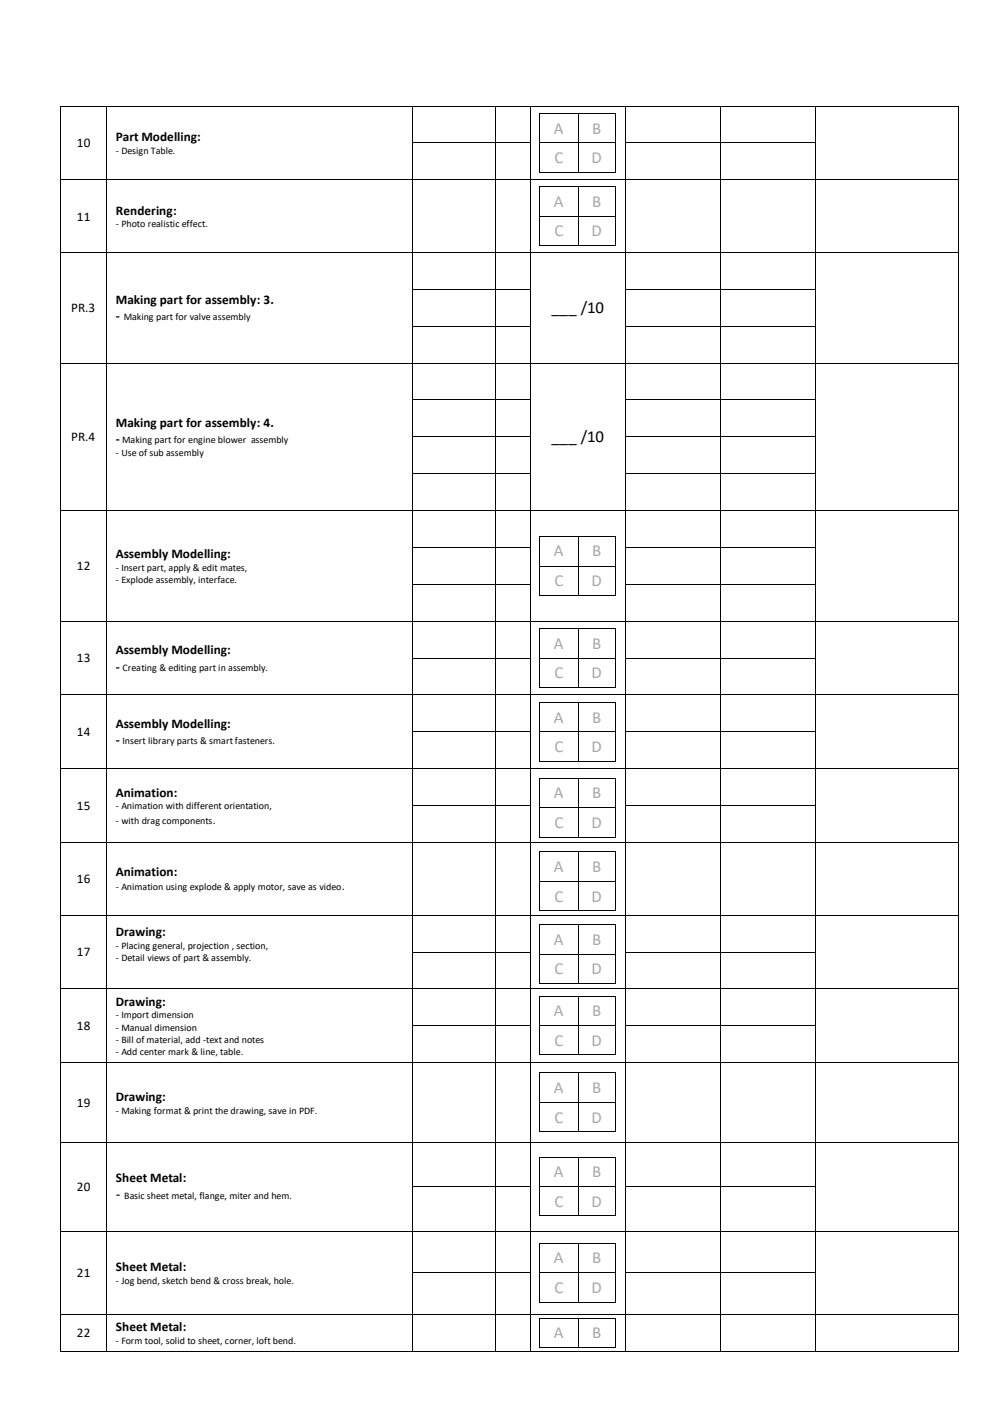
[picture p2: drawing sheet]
<svg xmlns="http://www.w3.org/2000/svg" width="210mm" height="297mm" viewBox="0 0 210 297" stroke-linecap="round" stroke-linejoin="round" font-family="sans-serif">
<defs><g id="words">
<g font-size="3.6" fill="#a6a6a6">
<text x="117.1" y="28.3">A</text>
<text x="125.2" y="28.3">B</text>
<text x="117.2" y="34.6">C</text>
<text x="125.1" y="34.6">D</text>
<text x="117.1" y="43.8">A</text>
<text x="125.2" y="43.8">B</text>
<text x="117.2" y="50">C</text>
<text x="125.1" y="50">D</text>
<text x="117.1" y="117.7">A</text>
<text x="125.2" y="117.7">B</text>
<text x="117.2" y="124">C</text>
<text x="125.1" y="124">D</text>
<text x="117.1" y="137.3">A</text>
<text x="125.2" y="137.3">B</text>
<text x="117.2" y="143.5">C</text>
<text x="125.1" y="143.5">D</text>
<text x="117.1" y="152.9">A</text>
<text x="125.2" y="152.9">B</text>
<text x="117.2" y="159">C</text>
<text x="125.1" y="159">D</text>
<text x="117.1" y="168.9">A</text>
<text x="125.2" y="168.9">B</text>
<text x="117.2" y="175.1">C</text>
<text x="125.1" y="175.1">D</text>
<text x="117.1" y="184.5">A</text>
<text x="125.2" y="184.5">B</text>
<text x="117.2" y="190.7">C</text>
<text x="125.1" y="190.7">D</text>
<text x="117.1" y="199.9">A</text>
<text x="125.2" y="199.9">B</text>
<text x="117.2" y="206.1">C</text>
<text x="125.1" y="206.1">D</text>
<text x="117.1" y="215">A</text>
<text x="125.2" y="215">B</text>
<text x="117.2" y="221.2">C</text>
<text x="125.1" y="221.2">D</text>
<text x="117.1" y="231.2">A</text>
<text x="125.2" y="231.2">B</text>
<text x="117.2" y="237.5">C</text>
<text x="125.1" y="237.5">D</text>
<text x="117.1" y="249.1">A</text>
<text x="125.2" y="249.1">B</text>
<text x="117.2" y="255.3">C</text>
<text x="125.1" y="255.3">D</text>
<text x="117.1" y="267.3">A</text>
<text x="125.2" y="267.3">B</text>
<text x="117.2" y="273.5">C</text>
<text x="125.1" y="273.5">D</text>
<text x="117.1" y="283.1">A</text>
<text x="125.2" y="283.1">B</text>
</g>
<g font-size="3.6">
<text x="116.6" y="66.3">___ /10</text>
<text x="116.6" y="93.6">___ /10</text>
</g>
<text font-size="3.2" x="24.5" y="253.7">-</text>
<g font-size="2.8">
<text x="24.5" y="29.9">Part Modelling:</text>
<text x="16.3" y="31.2">10</text>
<text x="16.3" y="46.7">11</text>
<text x="24.5" y="45.4">Rendering:</text>
<text x="24.5" y="64.3">Making part for assembly: 3.</text>
<text x="15.1" y="66.1">PR.3</text>
<text x="24.5" y="67.8">-</text>
<text x="15.1" y="93.3">PR.4</text>
<text x="24.5" y="90.3">Making part for assembly: 4.</text>
<text x="24.5" y="93.8">-</text>
<text x="24.5" y="118.1">Assembly Modelling:</text>
<text x="16.3" y="120.6">12</text>
<text x="16.3" y="140.1">13</text>
<text x="24.5" y="138.4">Assembly Modelling:</text>
<text x="24.5" y="141.9">-</text>
<text x="16.3" y="155.7">14</text>
<text x="24.5" y="154">Assembly Modelling:</text>
<text x="24.5" y="157.4">-</text>
<text x="16.3" y="171.3">15</text>
<text x="24.5" y="168.5">Animation:</text>
<text x="24.5" y="185.3">Animation:</text>
<text x="16.3" y="186.8">16</text>
<text x="16.3" y="202.2">17</text>
<text x="24.5" y="198">Drawing:</text>
<text x="24.5" y="212.7">Drawing:</text>
<text x="16.3" y="217.9">18</text>
<text x="24.5" y="232.8">Drawing:</text>
<text x="16.3" y="234.1">19</text>
<text x="16.3" y="252">20</text>
<text x="24.5" y="250">Sheet Metal:</text>
<text x="24.5" y="268.9">Sheet Metal:</text>
<text x="16.3" y="270.2">21</text>
<text x="24.5" y="281.6">Sheet Metal:</text>
<text x="16.3" y="282.9">22</text>
</g>
<g font-size="2.5">
<text x="45" y="174.2">.</text>
<text x="72.3" y="188.3">.</text>
</g>
<g font-size="2.1">
<text x="24.5" y="32.6">- Design Table.</text>
<text x="24.5" y="48.1">- Photo realistic effect.</text>
<text x="26.2" y="67.8">Making part for valve assembly</text>
<text x="25.8" y="93.8">Making part for engine blower assembly</text>
<text x="24.5" y="96.5">- Use of sub assembly</text>
<text x="24.5" y="120.8">- Insert part, apply &amp; edit mates,</text>
<text x="24.5" y="123.4">- Explode assembly, interface.</text>
<text x="25.9" y="141.9">Creating &amp; editing part in assembly.</text>
<text x="25.9" y="157.4">Insert library parts &amp; smart fasteners.</text>
<text x="24.5" y="171.2">- Animation with different orientation,</text>
<text x="24.5" y="174.2">- with drag components</text>
<text x="24.5" y="188.3">- Animation using explode &amp; apply motor, save as video</text>
<text x="24.5" y="200.7">- Placing general, projection , section,</text>
<text x="24.5" y="203.3">- Detail views of part &amp; assembly.</text>
<text x="24.5" y="215.5">- Import dimension</text>
<text x="24.5" y="218.1">- Manual dimension</text>
<text x="24.5" y="220.6">- Bill of material, add -text and notes</text>
<text x="24.5" y="223.2">- Add center mark &amp; line, table.</text>
<text x="24.5" y="235.6">- Making format &amp; print the drawing, save in PDF.</text>
<text x="26.3" y="253.7">Basic sheet metal, flange, miter and hem.</text>
<text x="24.5" y="271.6">- Jog bend, sketch bend &amp; cross break, hole.</text>
<text x="24.5" y="284.4">- Form tool, solid to sheet, corner, loft bend.</text>
</g>
</g></defs>
<g fill="#000">
<path d="M12.7 22.4h.2v.1h-.2z" fill-rule="evenodd"/>
<path d="M12.7 22.4h.2v.1h-.2z" fill-rule="evenodd"/>
<path d="M12.7 30.1h.2v.2h-.2z" fill-rule="evenodd"/>
<path d="M12.7 37.9h.2v.2h-.2z" fill-rule="evenodd"/>
<path d="M22.4 22.4h.2v.1h-.2z" fill-rule="evenodd"/>
<path d="M22.4 30.1h.2v.2h-.2z" fill-rule="evenodd"/>
<path d="M22.4 37.9h.2v.2h-.2z" fill-rule="evenodd"/>
<path d="M87.1 22.4h.1v.1h-.1z" fill-rule="evenodd"/>
<path d="M87.1 30.1h.1v.2h-.1z" fill-rule="evenodd"/>
<path d="M87.1 37.9h.1v.2h-.1z" fill-rule="evenodd"/>
<path d="M104.6 22.4h.2v.1h-.2z" fill-rule="evenodd"/>
<path d="M104.6 30.1h.2v.2h-.2z" fill-rule="evenodd"/>
<path d="M104.6 37.9h.2v.2h-.2z" fill-rule="evenodd"/>
<path d="M112.1 22.4h.1v.1h-.1z" fill-rule="evenodd"/>
<path d="M112.1 30.1h.1v.2h-.1z" fill-rule="evenodd"/>
<path d="M112.1 37.9h.1v.2h-.1z" fill-rule="evenodd"/>
<path d="M114.1 24h.2v.1h-.2z" fill-rule="evenodd"/>
<path d="M114.1 24h.2v.1h-.2z" fill-rule="evenodd"/>
<path d="M114.1 30.1h.2v.2h-.2z" fill-rule="evenodd"/>
<path d="M114.1 36.4h.2v.2h-.2z" fill-rule="evenodd"/>
<path d="M114.1 36.4h.2v.2h-.2z" fill-rule="evenodd"/>
<path d="M114.1 39.5h.2v.1h-.2z" fill-rule="evenodd"/>
<path d="M114.1 39.5h.2v.1h-.2z" fill-rule="evenodd"/>
<path d="M122.1 24h.2v.1h-.2z" fill-rule="evenodd"/>
<path d="M122.1 30.1h.2v.2h-.2z" fill-rule="evenodd"/>
<path d="M122.1 36.4h.2v.2h-.2z" fill-rule="evenodd"/>
<path d="M122.1 39.5h.2v.1h-.2z" fill-rule="evenodd"/>
<path d="M130.1 24h.2v.1h-.2z" fill-rule="evenodd"/>
<path d="M130.1 24h.2v.1h-.2z" fill-rule="evenodd"/>
<path d="M130.1 30.1h.2v.2h-.2z" fill-rule="evenodd"/>
<path d="M130.1 36.4h.2v.2h-.2z" fill-rule="evenodd"/>
<path d="M130.1 36.4h.2v.2h-.2z" fill-rule="evenodd"/>
<path d="M130.1 39.5h.2v.1h-.2z" fill-rule="evenodd"/>
<path d="M130.1 39.5h.2v.1h-.2z" fill-rule="evenodd"/>
<path d="M132.1 22.4h.2v.1h-.2z" fill-rule="evenodd"/>
<path d="M132.1 30.1h.2v.2h-.2z" fill-rule="evenodd"/>
<path d="M132.1 37.9h.2v.2h-.2z" fill-rule="evenodd"/>
<path d="M152.2 22.4h.2v.1h-.2z" fill-rule="evenodd"/>
<path d="M152.2 30.1h.2v.2h-.2z" fill-rule="evenodd"/>
<path d="M152.2 37.9h.2v.2h-.2z" fill-rule="evenodd"/>
<path d="M172.4 22.4h.1v.1h-.1z" fill-rule="evenodd"/>
<path d="M172.4 30.1h.1v.2h-.1z" fill-rule="evenodd"/>
<path d="M172.4 37.9h.1v.2h-.1z" fill-rule="evenodd"/>
<path d="M202.7 22.4h.2v.1h-.2z" fill-rule="evenodd"/>
<path d="M202.7 22.4h.2v.1h-.2z" fill-rule="evenodd"/>
<path d="M202.7 30.1h.2v.2h-.2z" fill-rule="evenodd"/>
<path d="M202.7 37.9h.2v.2h-.2z" fill-rule="evenodd"/>
<path d="M12.7 53.4h.2v.1h-.2z" fill-rule="evenodd"/>
<path d="M22.4 53.4h.2v.1h-.2z" fill-rule="evenodd"/>
<path d="M87.1 53.4h.1v.1h-.1z" fill-rule="evenodd"/>
<path d="M104.6 53.4h.2v.1h-.2z" fill-rule="evenodd"/>
<path d="M112.1 53.4h.1v.1h-.1z" fill-rule="evenodd"/>
<path d="M114.1 45.7h.2v.1h-.2z" fill-rule="evenodd"/>
<path d="M114.1 51.8h.2v.2h-.2z" fill-rule="evenodd"/>
<path d="M114.1 51.8h.2v.2h-.2z" fill-rule="evenodd"/>
<path d="M122.1 45.7h.2v.1h-.2z" fill-rule="evenodd"/>
<path d="M122.1 51.8h.2v.2h-.2z" fill-rule="evenodd"/>
<path d="M130.1 45.7h.2v.1h-.2z" fill-rule="evenodd"/>
<path d="M130.1 51.8h.2v.2h-.2z" fill-rule="evenodd"/>
<path d="M130.1 51.8h.2v.2h-.2z" fill-rule="evenodd"/>
<path d="M132.1 53.4h.2v.1h-.2z" fill-rule="evenodd"/>
<path d="M152.2 53.4h.2v.1h-.2z" fill-rule="evenodd"/>
<path d="M172.4 53.4h.1v.1h-.1z" fill-rule="evenodd"/>
<path d="M202.7 53.4h.2v.1h-.2z" fill-rule="evenodd"/>
<path d="M12.7 61.1h.2v.2h-.2z" fill-rule="evenodd"/>
<path d="M12.7 68.9h.2v.2h-.2z" fill-rule="evenodd"/>
<path d="M12.7 76.7h.2v.2h-.2z" fill-rule="evenodd"/>
<path d="M22.4 61.1h.2v.2h-.2z" fill-rule="evenodd"/>
<path d="M22.4 68.9h.2v.2h-.2z" fill-rule="evenodd"/>
<path d="M22.4 76.7h.2v.2h-.2z" fill-rule="evenodd"/>
<path d="M87.1 61.1h.1v.2h-.1z" fill-rule="evenodd"/>
<path d="M87.1 68.9h.1v.2h-.1z" fill-rule="evenodd"/>
<path d="M87.1 76.7h.1v.2h-.1z" fill-rule="evenodd"/>
<path d="M104.6 61.1h.2v.2h-.2z" fill-rule="evenodd"/>
<path d="M104.6 68.9h.2v.2h-.2z" fill-rule="evenodd"/>
<path d="M104.6 76.7h.2v.2h-.2z" fill-rule="evenodd"/>
<path d="M112.1 61.1h.1v.2h-.1z" fill-rule="evenodd"/>
<path d="M112.1 68.9h.1v.2h-.1z" fill-rule="evenodd"/>
<path d="M112.1 76.7h.1v.2h-.1z" fill-rule="evenodd"/>
<path d="M132.1 61.1h.2v.2h-.2z" fill-rule="evenodd"/>
<path d="M132.1 68.9h.2v.2h-.2z" fill-rule="evenodd"/>
<path d="M132.1 76.7h.2v.2h-.2z" fill-rule="evenodd"/>
<path d="M152.2 61.1h.2v.2h-.2z" fill-rule="evenodd"/>
<path d="M152.2 68.9h.2v.2h-.2z" fill-rule="evenodd"/>
<path d="M152.2 76.7h.2v.2h-.2z" fill-rule="evenodd"/>
<path d="M172.4 61.1h.1v.2h-.1z" fill-rule="evenodd"/>
<path d="M172.4 68.9h.1v.2h-.1z" fill-rule="evenodd"/>
<path d="M172.4 76.7h.1v.2h-.1z" fill-rule="evenodd"/>
<path d="M202.7 61.1h.2v.2h-.2z" fill-rule="evenodd"/>
<path d="M202.7 68.9h.2v.2h-.2z" fill-rule="evenodd"/>
<path d="M202.7 76.7h.2v.2h-.2z" fill-rule="evenodd"/>
<path d="M12.7 84.5h.2v.2h-.2z" fill-rule="evenodd"/>
<path d="M12.7 92.3h.2v.2h-.2z" fill-rule="evenodd"/>
<path d="M22.4 84.5h.2v.2h-.2z" fill-rule="evenodd"/>
<path d="M22.4 92.3h.2v.2h-.2z" fill-rule="evenodd"/>
<path d="M87.1 84.5h.1v.2h-.1z" fill-rule="evenodd"/>
<path d="M87.1 92.3h.1v.2h-.1z" fill-rule="evenodd"/>
<path d="M104.6 84.5h.2v.2h-.2z" fill-rule="evenodd"/>
<path d="M104.6 92.3h.2v.2h-.2z" fill-rule="evenodd"/>
<path d="M112.1 84.5h.1v.2h-.1z" fill-rule="evenodd"/>
<path d="M112.1 92.3h.1v.2h-.1z" fill-rule="evenodd"/>
<path d="M132.1 84.5h.2v.2h-.2z" fill-rule="evenodd"/>
<path d="M132.1 92.3h.2v.2h-.2z" fill-rule="evenodd"/>
<path d="M152.2 84.5h.2v.2h-.2z" fill-rule="evenodd"/>
<path d="M152.2 92.3h.2v.2h-.2z" fill-rule="evenodd"/>
<path d="M172.4 84.5h.1v.2h-.1z" fill-rule="evenodd"/>
<path d="M172.4 92.3h.1v.2h-.1z" fill-rule="evenodd"/>
<path d="M202.7 84.5h.2v.2h-.2z" fill-rule="evenodd"/>
<path d="M202.7 92.3h.2v.2h-.2z" fill-rule="evenodd"/>
<path d="M12.7 100.1h.2v.2h-.2z" fill-rule="evenodd"/>
<path d="M12.7 107.9h.2v.2h-.2z" fill-rule="evenodd"/>
<path d="M12.7 115.7h.2v.2h-.2z" fill-rule="evenodd"/>
<path d="M22.4 100.1h.2v.2h-.2z" fill-rule="evenodd"/>
<path d="M22.4 107.9h.2v.2h-.2z" fill-rule="evenodd"/>
<path d="M22.4 115.7h.2v.2h-.2z" fill-rule="evenodd"/>
<path d="M87.1 100.1h.1v.2h-.1z" fill-rule="evenodd"/>
<path d="M87.1 107.9h.1v.2h-.1z" fill-rule="evenodd"/>
<path d="M87.1 115.7h.1v.2h-.1z" fill-rule="evenodd"/>
<path d="M104.6 100.1h.2v.2h-.2z" fill-rule="evenodd"/>
<path d="M104.6 107.9h.2v.2h-.2z" fill-rule="evenodd"/>
<path d="M104.6 115.7h.2v.2h-.2z" fill-rule="evenodd"/>
<path d="M112.1 100.1h.1v.2h-.1z" fill-rule="evenodd"/>
<path d="M112.1 107.9h.1v.2h-.1z" fill-rule="evenodd"/>
<path d="M112.1 115.7h.1v.2h-.1z" fill-rule="evenodd"/>
<path d="M114.1 113.4h.2v.2h-.2z" fill-rule="evenodd"/>
<path d="M114.1 113.4h.2v.2h-.2z" fill-rule="evenodd"/>
<path d="M114.1 119.7h.2v.1h-.2z" fill-rule="evenodd"/>
<path d="M122.1 113.4h.2v.2h-.2z" fill-rule="evenodd"/>
<path d="M122.1 119.7h.2v.1h-.2z" fill-rule="evenodd"/>
<path d="M130.1 113.4h.2v.2h-.2z" fill-rule="evenodd"/>
<path d="M130.1 113.4h.2v.2h-.2z" fill-rule="evenodd"/>
<path d="M130.1 119.7h.2v.1h-.2z" fill-rule="evenodd"/>
<path d="M132.1 100.1h.2v.2h-.2z" fill-rule="evenodd"/>
<path d="M132.1 107.9h.2v.2h-.2z" fill-rule="evenodd"/>
<path d="M132.1 115.7h.2v.2h-.2z" fill-rule="evenodd"/>
<path d="M152.2 100.1h.2v.2h-.2z" fill-rule="evenodd"/>
<path d="M152.2 107.9h.2v.2h-.2z" fill-rule="evenodd"/>
<path d="M152.2 115.7h.2v.2h-.2z" fill-rule="evenodd"/>
<path d="M172.4 100.1h.1v.2h-.1z" fill-rule="evenodd"/>
<path d="M172.4 107.9h.1v.2h-.1z" fill-rule="evenodd"/>
<path d="M172.4 115.7h.1v.2h-.1z" fill-rule="evenodd"/>
<path d="M202.7 100.1h.2v.2h-.2z" fill-rule="evenodd"/>
<path d="M202.7 107.9h.2v.2h-.2z" fill-rule="evenodd"/>
<path d="M202.7 115.7h.2v.2h-.2z" fill-rule="evenodd"/>
<path d="M12.7 123.6h.2v.1h-.2z" fill-rule="evenodd"/>
<path d="M12.7 131.4h.2v.1h-.2z" fill-rule="evenodd"/>
<path d="M12.7 139.1h.2v.2h-.2z" fill-rule="evenodd"/>
<path d="M22.4 123.6h.2v.1h-.2z" fill-rule="evenodd"/>
<path d="M22.4 131.4h.2v.1h-.2z" fill-rule="evenodd"/>
<path d="M22.4 139.1h.2v.2h-.2z" fill-rule="evenodd"/>
<path d="M87.1 123.6h.1v.1h-.1z" fill-rule="evenodd"/>
<path d="M87.1 131.4h.1v.1h-.1z" fill-rule="evenodd"/>
<path d="M87.1 139.1h.1v.2h-.1z" fill-rule="evenodd"/>
<path d="M104.6 123.6h.2v.1h-.2z" fill-rule="evenodd"/>
<path d="M104.6 131.4h.2v.1h-.2z" fill-rule="evenodd"/>
<path d="M104.6 139.1h.2v.2h-.2z" fill-rule="evenodd"/>
<path d="M112.1 123.6h.1v.1h-.1z" fill-rule="evenodd"/>
<path d="M112.1 131.4h.1v.1h-.1z" fill-rule="evenodd"/>
<path d="M112.1 139.1h.1v.2h-.1z" fill-rule="evenodd"/>
<path d="M114.1 125.8h.2v.2h-.2z" fill-rule="evenodd"/>
<path d="M114.1 125.8h.2v.2h-.2z" fill-rule="evenodd"/>
<path d="M114.1 132.9h.2v.2h-.2z" fill-rule="evenodd"/>
<path d="M114.1 132.9h.2v.2h-.2z" fill-rule="evenodd"/>
<path d="M114.1 139.1h.2v.2h-.2z" fill-rule="evenodd"/>
<path d="M122.1 125.8h.2v.2h-.2z" fill-rule="evenodd"/>
<path d="M122.1 132.9h.2v.2h-.2z" fill-rule="evenodd"/>
<path d="M122.1 139.1h.2v.2h-.2z" fill-rule="evenodd"/>
<path d="M130.1 125.8h.2v.2h-.2z" fill-rule="evenodd"/>
<path d="M130.1 125.8h.2v.2h-.2z" fill-rule="evenodd"/>
<path d="M130.1 132.9h.2v.2h-.2z" fill-rule="evenodd"/>
<path d="M130.1 132.9h.2v.2h-.2z" fill-rule="evenodd"/>
<path d="M130.1 139.1h.2v.2h-.2z" fill-rule="evenodd"/>
<path d="M132.1 123.6h.2v.1h-.2z" fill-rule="evenodd"/>
<path d="M132.1 131.4h.2v.1h-.2z" fill-rule="evenodd"/>
<path d="M132.1 139.1h.2v.2h-.2z" fill-rule="evenodd"/>
<path d="M152.2 123.6h.2v.1h-.2z" fill-rule="evenodd"/>
<path d="M152.2 131.4h.2v.1h-.2z" fill-rule="evenodd"/>
<path d="M152.2 139.1h.2v.2h-.2z" fill-rule="evenodd"/>
<path d="M172.4 123.6h.1v.1h-.1z" fill-rule="evenodd"/>
<path d="M172.4 131.4h.1v.1h-.1z" fill-rule="evenodd"/>
<path d="M172.4 139.1h.1v.2h-.1z" fill-rule="evenodd"/>
<path d="M202.7 123.6h.2v.1h-.2z" fill-rule="evenodd"/>
<path d="M202.7 131.4h.2v.1h-.2z" fill-rule="evenodd"/>
<path d="M202.7 139.1h.2v.2h-.2z" fill-rule="evenodd"/>
<path d="M12.7 146.9h.2v.2h-.2z" fill-rule="evenodd"/>
<path d="M12.7 154.7h.2v.2h-.2z" fill-rule="evenodd"/>
<path d="M22.4 146.9h.2v.2h-.2z" fill-rule="evenodd"/>
<path d="M22.4 154.7h.2v.2h-.2z" fill-rule="evenodd"/>
<path d="M87.1 146.9h.1v.2h-.1z" fill-rule="evenodd"/>
<path d="M87.1 154.7h.1v.2h-.1z" fill-rule="evenodd"/>
<path d="M104.6 146.9h.2v.2h-.2z" fill-rule="evenodd"/>
<path d="M104.6 154.7h.2v.2h-.2z" fill-rule="evenodd"/>
<path d="M112.1 146.9h.1v.2h-.1z" fill-rule="evenodd"/>
<path d="M112.1 154.7h.1v.2h-.1z" fill-rule="evenodd"/>
<path d="M114.1 145.3h.2v.2h-.2z" fill-rule="evenodd"/>
<path d="M114.1 145.3h.2v.2h-.2z" fill-rule="evenodd"/>
<path d="M114.1 148.5h.2v.2h-.2z" fill-rule="evenodd"/>
<path d="M114.1 148.5h.2v.2h-.2z" fill-rule="evenodd"/>
<path d="M114.1 154.7h.2v.2h-.2z" fill-rule="evenodd"/>
<path d="M122.1 145.3h.2v.2h-.2z" fill-rule="evenodd"/>
<path d="M122.1 148.5h.2v.2h-.2z" fill-rule="evenodd"/>
<path d="M122.1 154.7h.2v.2h-.2z" fill-rule="evenodd"/>
<path d="M130.1 145.3h.2v.2h-.2z" fill-rule="evenodd"/>
<path d="M130.1 145.3h.2v.2h-.2z" fill-rule="evenodd"/>
<path d="M130.1 148.5h.2v.2h-.2z" fill-rule="evenodd"/>
<path d="M130.1 148.5h.2v.2h-.2z" fill-rule="evenodd"/>
<path d="M130.1 154.7h.2v.2h-.2z" fill-rule="evenodd"/>
<path d="M132.1 146.9h.2v.2h-.2z" fill-rule="evenodd"/>
<path d="M132.1 154.7h.2v.2h-.2z" fill-rule="evenodd"/>
<path d="M152.2 146.9h.2v.2h-.2z" fill-rule="evenodd"/>
<path d="M152.2 154.7h.2v.2h-.2z" fill-rule="evenodd"/>
<path d="M172.4 146.9h.1v.2h-.1z" fill-rule="evenodd"/>
<path d="M172.4 154.7h.1v.2h-.1z" fill-rule="evenodd"/>
<path d="M202.7 146.9h.2v.2h-.2z" fill-rule="evenodd"/>
<path d="M202.7 154.7h.2v.2h-.2z" fill-rule="evenodd"/>
<path d="M12.7 162.5h.2v.2h-.2z" fill-rule="evenodd"/>
<path d="M12.7 170.3h.2v.2h-.2z" fill-rule="evenodd"/>
<path d="M12.7 178.1h.2v.2h-.2z" fill-rule="evenodd"/>
<path d="M22.4 162.5h.2v.2h-.2z" fill-rule="evenodd"/>
<path d="M22.4 170.3h.2v.2h-.2z" fill-rule="evenodd"/>
<path d="M22.4 178.1h.2v.2h-.2z" fill-rule="evenodd"/>
<path d="M87.1 162.5h.1v.2h-.1z" fill-rule="evenodd"/>
<path d="M87.1 170.3h.1v.2h-.1z" fill-rule="evenodd"/>
<path d="M87.1 178.1h.1v.2h-.1z" fill-rule="evenodd"/>
<path d="M104.6 162.5h.2v.2h-.2z" fill-rule="evenodd"/>
<path d="M104.6 170.3h.2v.2h-.2z" fill-rule="evenodd"/>
<path d="M104.6 178.1h.2v.2h-.2z" fill-rule="evenodd"/>
<path d="M112.1 162.5h.1v.2h-.1z" fill-rule="evenodd"/>
<path d="M112.1 170.3h.1v.2h-.1z" fill-rule="evenodd"/>
<path d="M112.1 178.1h.1v.2h-.1z" fill-rule="evenodd"/>
<path d="M114.1 160.9h.2v.2h-.2z" fill-rule="evenodd"/>
<path d="M114.1 160.9h.2v.2h-.2z" fill-rule="evenodd"/>
<path d="M114.1 164.6h.2v.1h-.2z" fill-rule="evenodd"/>
<path d="M114.1 164.6h.2v.1h-.2z" fill-rule="evenodd"/>
<path d="M114.1 170.7h.2v.2h-.2z" fill-rule="evenodd"/>
<path d="M114.1 177h.2v.2h-.2z" fill-rule="evenodd"/>
<path d="M114.1 177h.2v.2h-.2z" fill-rule="evenodd"/>
<path d="M122.1 160.9h.2v.2h-.2z" fill-rule="evenodd"/>
<path d="M122.1 164.6h.2v.1h-.2z" fill-rule="evenodd"/>
<path d="M122.1 170.7h.2v.2h-.2z" fill-rule="evenodd"/>
<path d="M122.1 177h.2v.2h-.2z" fill-rule="evenodd"/>
<path d="M130.1 160.9h.2v.2h-.2z" fill-rule="evenodd"/>
<path d="M130.1 160.9h.2v.2h-.2z" fill-rule="evenodd"/>
<path d="M130.1 164.6h.2v.1h-.2z" fill-rule="evenodd"/>
<path d="M130.1 164.6h.2v.1h-.2z" fill-rule="evenodd"/>
<path d="M130.1 170.7h.2v.2h-.2z" fill-rule="evenodd"/>
<path d="M130.1 177h.2v.2h-.2z" fill-rule="evenodd"/>
<path d="M130.1 177h.2v.2h-.2z" fill-rule="evenodd"/>
<path d="M132.1 162.5h.2v.2h-.2z" fill-rule="evenodd"/>
<path d="M132.1 170.3h.2v.2h-.2z" fill-rule="evenodd"/>
<path d="M132.1 178.1h.2v.2h-.2z" fill-rule="evenodd"/>
<path d="M152.2 162.5h.2v.2h-.2z" fill-rule="evenodd"/>
<path d="M152.2 170.3h.2v.2h-.2z" fill-rule="evenodd"/>
<path d="M152.2 178.1h.2v.2h-.2z" fill-rule="evenodd"/>
<path d="M172.4 162.5h.1v.2h-.1z" fill-rule="evenodd"/>
<path d="M172.4 170.3h.1v.2h-.1z" fill-rule="evenodd"/>
<path d="M172.4 178.1h.1v.2h-.1z" fill-rule="evenodd"/>
<path d="M202.7 162.5h.2v.2h-.2z" fill-rule="evenodd"/>
<path d="M202.7 170.3h.2v.2h-.2z" fill-rule="evenodd"/>
<path d="M202.7 178.1h.2v.2h-.2z" fill-rule="evenodd"/>
<path d="M12.7 193.5h.2v.2h-.2z" fill-rule="evenodd"/>
<path d="M22.4 193.5h.2v.2h-.2z" fill-rule="evenodd"/>
<path d="M87.1 193.5h.1v.2h-.1z" fill-rule="evenodd"/>
<path d="M104.6 193.5h.2v.2h-.2z" fill-rule="evenodd"/>
<path d="M112.1 193.5h.1v.2h-.1z" fill-rule="evenodd"/>
<path d="M114.1 180.1h.2v.2h-.2z" fill-rule="evenodd"/>
<path d="M114.1 180.1h.2v.2h-.2z" fill-rule="evenodd"/>
<path d="M114.1 186.3h.2v.2h-.2z" fill-rule="evenodd"/>
<path d="M114.1 192.6h.2v.2h-.2z" fill-rule="evenodd"/>
<path d="M114.1 192.6h.2v.2h-.2z" fill-rule="evenodd"/>
<path d="M114.1 195.6h.2v.1h-.2z" fill-rule="evenodd"/>
<path d="M114.1 195.6h.2v.1h-.2z" fill-rule="evenodd"/>
<path d="M122.1 180.1h.2v.2h-.2z" fill-rule="evenodd"/>
<path d="M122.1 186.3h.2v.2h-.2z" fill-rule="evenodd"/>
<path d="M122.1 192.6h.2v.2h-.2z" fill-rule="evenodd"/>
<path d="M122.1 195.6h.2v.1h-.2z" fill-rule="evenodd"/>
<path d="M130.1 180.1h.2v.2h-.2z" fill-rule="evenodd"/>
<path d="M130.1 180.1h.2v.2h-.2z" fill-rule="evenodd"/>
<path d="M130.1 186.3h.2v.2h-.2z" fill-rule="evenodd"/>
<path d="M130.1 192.6h.2v.2h-.2z" fill-rule="evenodd"/>
<path d="M130.1 192.6h.2v.2h-.2z" fill-rule="evenodd"/>
<path d="M130.1 195.6h.2v.1h-.2z" fill-rule="evenodd"/>
<path d="M130.1 195.6h.2v.1h-.2z" fill-rule="evenodd"/>
<path d="M132.1 193.5h.2v.2h-.2z" fill-rule="evenodd"/>
<path d="M152.2 193.5h.2v.2h-.2z" fill-rule="evenodd"/>
<path d="M172.4 193.5h.1v.2h-.1z" fill-rule="evenodd"/>
<path d="M202.7 193.5h.2v.2h-.2z" fill-rule="evenodd"/>
<path d="M12.7 201.3h.2v.2h-.2z" fill-rule="evenodd"/>
<path d="M12.7 209.1h.2v.2h-.2z" fill-rule="evenodd"/>
<path d="M12.7 216.9h.2v.2h-.2z" fill-rule="evenodd"/>
<path d="M22.4 201.3h.2v.2h-.2z" fill-rule="evenodd"/>
<path d="M22.4 209.1h.2v.2h-.2z" fill-rule="evenodd"/>
<path d="M22.4 216.9h.2v.2h-.2z" fill-rule="evenodd"/>
<path d="M87.1 201.3h.1v.2h-.1z" fill-rule="evenodd"/>
<path d="M87.1 209.1h.1v.2h-.1z" fill-rule="evenodd"/>
<path d="M87.1 216.9h.1v.2h-.1z" fill-rule="evenodd"/>
<path d="M104.6 201.3h.2v.2h-.2z" fill-rule="evenodd"/>
<path d="M104.6 209.1h.2v.2h-.2z" fill-rule="evenodd"/>
<path d="M104.6 216.9h.2v.2h-.2z" fill-rule="evenodd"/>
<path d="M112.1 201.3h.1v.2h-.1z" fill-rule="evenodd"/>
<path d="M112.1 209.1h.1v.2h-.1z" fill-rule="evenodd"/>
<path d="M112.1 216.9h.1v.2h-.1z" fill-rule="evenodd"/>
<path d="M114.1 201.7h.2v.2h-.2z" fill-rule="evenodd"/>
<path d="M114.1 207.9h.2v.2h-.2z" fill-rule="evenodd"/>
<path d="M114.1 207.9h.2v.2h-.2z" fill-rule="evenodd"/>
<path d="M114.1 210.7h.2v.2h-.2z" fill-rule="evenodd"/>
<path d="M114.1 210.7h.2v.2h-.2z" fill-rule="evenodd"/>
<path d="M114.1 216.9h.2v.2h-.2z" fill-rule="evenodd"/>
<path d="M122.1 201.7h.2v.2h-.2z" fill-rule="evenodd"/>
<path d="M122.1 207.9h.2v.2h-.2z" fill-rule="evenodd"/>
<path d="M122.1 210.7h.2v.2h-.2z" fill-rule="evenodd"/>
<path d="M122.1 216.9h.2v.2h-.2z" fill-rule="evenodd"/>
<path d="M130.1 201.7h.2v.2h-.2z" fill-rule="evenodd"/>
<path d="M130.1 207.9h.2v.2h-.2z" fill-rule="evenodd"/>
<path d="M130.1 207.9h.2v.2h-.2z" fill-rule="evenodd"/>
<path d="M130.1 210.7h.2v.2h-.2z" fill-rule="evenodd"/>
<path d="M130.1 210.7h.2v.2h-.2z" fill-rule="evenodd"/>
<path d="M130.1 216.9h.2v.2h-.2z" fill-rule="evenodd"/>
<path d="M132.1 201.3h.2v.2h-.2z" fill-rule="evenodd"/>
<path d="M132.1 209.1h.2v.2h-.2z" fill-rule="evenodd"/>
<path d="M132.1 216.9h.2v.2h-.2z" fill-rule="evenodd"/>
<path d="M152.2 201.3h.2v.2h-.2z" fill-rule="evenodd"/>
<path d="M152.2 209.1h.2v.2h-.2z" fill-rule="evenodd"/>
<path d="M152.2 216.9h.2v.2h-.2z" fill-rule="evenodd"/>
<path d="M172.4 201.3h.1v.2h-.1z" fill-rule="evenodd"/>
<path d="M172.4 209.1h.1v.2h-.1z" fill-rule="evenodd"/>
<path d="M172.4 216.9h.1v.2h-.1z" fill-rule="evenodd"/>
<path d="M202.7 201.3h.2v.2h-.2z" fill-rule="evenodd"/>
<path d="M202.7 209.1h.2v.2h-.2z" fill-rule="evenodd"/>
<path d="M202.7 216.9h.2v.2h-.2z" fill-rule="evenodd"/>
<path d="M12.7 224.7h.2v.2h-.2z" fill-rule="evenodd"/>
<path d="M22.4 224.7h.2v.2h-.2z" fill-rule="evenodd"/>
<path d="M87.1 224.7h.1v.2h-.1z" fill-rule="evenodd"/>
<path d="M104.6 224.7h.2v.2h-.2z" fill-rule="evenodd"/>
<path d="M112.1 224.7h.1v.2h-.1z" fill-rule="evenodd"/>
<path d="M114.1 223.1h.2v.1h-.2z" fill-rule="evenodd"/>
<path d="M114.1 223.1h.2v.1h-.2z" fill-rule="evenodd"/>
<path d="M114.1 226.9h.2v.2h-.2z" fill-rule="evenodd"/>
<path d="M114.1 226.9h.2v.2h-.2z" fill-rule="evenodd"/>
<path d="M114.1 233.1h.2v.1h-.2z" fill-rule="evenodd"/>
<path d="M114.1 239.3h.2v.2h-.2z" fill-rule="evenodd"/>
<path d="M114.1 239.3h.2v.2h-.2z" fill-rule="evenodd"/>
<path d="M122.1 223.1h.2v.1h-.2z" fill-rule="evenodd"/>
<path d="M122.1 226.9h.2v.2h-.2z" fill-rule="evenodd"/>
<path d="M122.1 233.1h.2v.1h-.2z" fill-rule="evenodd"/>
<path d="M122.1 239.3h.2v.2h-.2z" fill-rule="evenodd"/>
<path d="M130.1 223.1h.2v.1h-.2z" fill-rule="evenodd"/>
<path d="M130.1 223.1h.2v.1h-.2z" fill-rule="evenodd"/>
<path d="M130.1 226.9h.2v.2h-.2z" fill-rule="evenodd"/>
<path d="M130.1 226.9h.2v.2h-.2z" fill-rule="evenodd"/>
<path d="M130.1 233.1h.2v.1h-.2z" fill-rule="evenodd"/>
<path d="M130.1 239.3h.2v.2h-.2z" fill-rule="evenodd"/>
<path d="M130.1 239.3h.2v.2h-.2z" fill-rule="evenodd"/>
<path d="M132.1 224.7h.2v.2h-.2z" fill-rule="evenodd"/>
<path d="M152.2 224.7h.2v.2h-.2z" fill-rule="evenodd"/>
<path d="M172.4 224.7h.1v.2h-.1z" fill-rule="evenodd"/>
<path d="M202.7 224.7h.2v.2h-.2z" fill-rule="evenodd"/>
<path d="M12.7 241.5h.2v.2h-.2z" fill-rule="evenodd"/>
<path d="M12.7 250.9h.2v.2h-.2z" fill-rule="evenodd"/>
<path d="M22.4 241.5h.2v.2h-.2z" fill-rule="evenodd"/>
<path d="M22.4 250.9h.2v.2h-.2z" fill-rule="evenodd"/>
<path d="M87.1 241.5h.1v.2h-.1z" fill-rule="evenodd"/>
<path d="M87.1 250.9h.1v.2h-.1z" fill-rule="evenodd"/>
<path d="M104.6 241.5h.2v.2h-.2z" fill-rule="evenodd"/>
<path d="M104.6 250.9h.2v.2h-.2z" fill-rule="evenodd"/>
<path d="M112.1 241.5h.1v.2h-.1z" fill-rule="evenodd"/>
<path d="M112.1 250.9h.1v.2h-.1z" fill-rule="evenodd"/>
<path d="M114.1 244.8h.2v.1h-.2z" fill-rule="evenodd"/>
<path d="M114.1 244.8h.2v.1h-.2z" fill-rule="evenodd"/>
<path d="M114.1 250.9h.2v.2h-.2z" fill-rule="evenodd"/>
<path d="M114.1 257.1h.2v.2h-.2z" fill-rule="evenodd"/>
<path d="M114.1 257.1h.2v.2h-.2z" fill-rule="evenodd"/>
<path d="M122.1 244.8h.2v.1h-.2z" fill-rule="evenodd"/>
<path d="M122.1 250.9h.2v.2h-.2z" fill-rule="evenodd"/>
<path d="M122.1 257.1h.2v.2h-.2z" fill-rule="evenodd"/>
<path d="M130.1 244.8h.2v.1h-.2z" fill-rule="evenodd"/>
<path d="M130.1 244.8h.2v.1h-.2z" fill-rule="evenodd"/>
<path d="M130.1 250.9h.2v.2h-.2z" fill-rule="evenodd"/>
<path d="M130.1 257.1h.2v.2h-.2z" fill-rule="evenodd"/>
<path d="M130.1 257.1h.2v.2h-.2z" fill-rule="evenodd"/>
<path d="M132.1 241.5h.2v.2h-.2z" fill-rule="evenodd"/>
<path d="M132.1 250.9h.2v.2h-.2z" fill-rule="evenodd"/>
<path d="M152.2 241.5h.2v.2h-.2z" fill-rule="evenodd"/>
<path d="M152.2 250.9h.2v.2h-.2z" fill-rule="evenodd"/>
<path d="M172.4 241.5h.1v.2h-.1z" fill-rule="evenodd"/>
<path d="M172.4 250.9h.1v.2h-.1z" fill-rule="evenodd"/>
<path d="M202.7 241.5h.2v.2h-.2z" fill-rule="evenodd"/>
<path d="M202.7 250.9h.2v.2h-.2z" fill-rule="evenodd"/>
<path d="M12.7 260.3h.2v.2h-.2z" fill-rule="evenodd"/>
<path d="M12.7 269.1h.2v.2h-.2z" fill-rule="evenodd"/>
<path d="M12.7 278h.2v.2h-.2z" fill-rule="evenodd"/>
<path d="M22.4 260.3h.2v.2h-.2z" fill-rule="evenodd"/>
<path d="M22.4 269.1h.2v.2h-.2z" fill-rule="evenodd"/>
<path d="M22.4 278h.2v.2h-.2z" fill-rule="evenodd"/>
<path d="M87.1 260.3h.1v.2h-.1z" fill-rule="evenodd"/>
<path d="M87.1 269.1h.1v.2h-.1z" fill-rule="evenodd"/>
<path d="M87.1 278h.1v.2h-.1z" fill-rule="evenodd"/>
<path d="M104.6 260.3h.2v.2h-.2z" fill-rule="evenodd"/>
<path d="M104.6 269.1h.2v.2h-.2z" fill-rule="evenodd"/>
<path d="M104.6 278h.2v.2h-.2z" fill-rule="evenodd"/>
<path d="M112.1 260.3h.1v.2h-.1z" fill-rule="evenodd"/>
<path d="M112.1 269.1h.1v.2h-.1z" fill-rule="evenodd"/>
<path d="M112.1 278h.1v.2h-.1z" fill-rule="evenodd"/>
<path d="M114.1 263h.2v.1h-.2z" fill-rule="evenodd"/>
<path d="M114.1 263h.2v.1h-.2z" fill-rule="evenodd"/>
<path d="M114.1 269.1h.2v.2h-.2z" fill-rule="evenodd"/>
<path d="M114.1 275.4h.2v.2h-.2z" fill-rule="evenodd"/>
<path d="M114.1 275.4h.2v.2h-.2z" fill-rule="evenodd"/>
<path d="M114.1 278.8h.2v.2h-.2z" fill-rule="evenodd"/>
<path d="M114.1 278.8h.2v.2h-.2z" fill-rule="evenodd"/>
<path d="M122.1 263h.2v.1h-.2z" fill-rule="evenodd"/>
<path d="M122.1 269.1h.2v.2h-.2z" fill-rule="evenodd"/>
<path d="M122.1 275.4h.2v.2h-.2z" fill-rule="evenodd"/>
<path d="M122.1 278.8h.2v.2h-.2z" fill-rule="evenodd"/>
<path d="M130.1 263h.2v.1h-.2z" fill-rule="evenodd"/>
<path d="M130.1 263h.2v.1h-.2z" fill-rule="evenodd"/>
<path d="M130.1 269.1h.2v.2h-.2z" fill-rule="evenodd"/>
<path d="M130.1 275.4h.2v.2h-.2z" fill-rule="evenodd"/>
<path d="M130.1 275.4h.2v.2h-.2z" fill-rule="evenodd"/>
<path d="M130.1 278.8h.2v.2h-.2z" fill-rule="evenodd"/>
<path d="M130.1 278.8h.2v.2h-.2z" fill-rule="evenodd"/>
<path d="M132.1 260.3h.2v.2h-.2z" fill-rule="evenodd"/>
<path d="M132.1 269.1h.2v.2h-.2z" fill-rule="evenodd"/>
<path d="M132.1 278h.2v.2h-.2z" fill-rule="evenodd"/>
<path d="M152.2 260.3h.2v.2h-.2z" fill-rule="evenodd"/>
<path d="M152.2 269.1h.2v.2h-.2z" fill-rule="evenodd"/>
<path d="M152.2 278h.2v.2h-.2z" fill-rule="evenodd"/>
<path d="M172.4 260.3h.1v.2h-.1z" fill-rule="evenodd"/>
<path d="M172.4 269.1h.1v.2h-.1z" fill-rule="evenodd"/>
<path d="M172.4 278h.1v.2h-.1z" fill-rule="evenodd"/>
<path d="M202.7 260.3h.2v.2h-.2z" fill-rule="evenodd"/>
<path d="M202.7 269.1h.2v.2h-.2z" fill-rule="evenodd"/>
<path d="M202.7 278h.2v.2h-.2z" fill-rule="evenodd"/>
<path d="M12.7 285.8h.2v.2h-.2z" fill-rule="evenodd"/>
<path d="M12.7 285.8h.2v.2h-.2z" fill-rule="evenodd"/>
<path d="M22.4 285.8h.2v.2h-.2z" fill-rule="evenodd"/>
<path d="M87.1 285.8h.1v.2h-.1z" fill-rule="evenodd"/>
<path d="M104.6 285.8h.2v.2h-.2z" fill-rule="evenodd"/>
<path d="M112.1 285.8h.1v.2h-.1z" fill-rule="evenodd"/>
<path d="M114.1 285.1h.2v.1h-.2z" fill-rule="evenodd"/>
<path d="M114.1 285.1h.2v.1h-.2z" fill-rule="evenodd"/>
<path d="M122.1 285.1h.2v.1h-.2z" fill-rule="evenodd"/>
<path d="M130.1 285.1h.2v.1h-.2z" fill-rule="evenodd"/>
<path d="M130.1 285.1h.2v.1h-.2z" fill-rule="evenodd"/>
<path d="M132.1 285.8h.2v.2h-.2z" fill-rule="evenodd"/>
<path d="M152.2 285.8h.2v.2h-.2z" fill-rule="evenodd"/>
<path d="M172.4 285.8h.1v.2h-.1z" fill-rule="evenodd"/>
<path d="M202.7 285.8h.2v.2h-.2z" fill-rule="evenodd"/>
<path d="M202.7 285.8h.2v.2h-.2z" fill-rule="evenodd"/>
</g>
<g fill="none" stroke="#000" stroke-width=".21">
<path d="M12.8 22.5v7.6M12.8 30.3v7.6M12.8 38.1v15.3M12.9 22.4h9.5M12.9 38h9.5M22.5 22.5v7.6M22.5 30.3v7.6M22.5 38.1v15.3M22.6 22.4h64.5M22.6 38h64.5M87.2 22.5v7.6M87.2 30.3v7.6"/>
<path d="M87.2 38.1v15.3M87.2 30.2h17.4M87.2 22.4h17.4M87.2 38h17.4M104.7 22.5v7.6M104.7 30.3v7.6M104.7 38.1v15.3M104.8 30.2h7.3M104.8 22.4h7.3M104.8 38h7.3M112.1 22.5v7.6M112.1 30.3v7.6"/>
<path d="M112.1 38.1v15.3M112.2 22.4h19.9M112.2 38h19.9M114.2 24.1v6M114.2 30.3v6.1M114.2 39.6v6.1M114.3 24.1h7.8M114.3 30.2h7.8M114.3 36.5h7.8M114.3 39.5h7.8M122.2 24.1v6M122.2 30.3v6.1"/>
<path d="M122.2 39.6v6.1M122.3 24.1h7.8M122.3 30.2h7.8M122.3 36.5h7.8M122.3 39.5h7.8M130.2 24.1v6M130.2 30.3v6.1M130.2 39.6v6.1M132.2 22.5v7.6M132.2 30.3v7.6M132.2 38.1v15.3M132.3 30.2h19.9"/>
<path d="M132.3 22.4h19.9M132.3 38h19.9M152.3 22.5v7.6M152.3 30.3v7.6M152.3 38.1v15.3M152.4 30.2h20M152.4 22.4h20M152.4 38h20M172.5 22.5v7.6M172.5 30.3v7.6M172.5 38.1v15.3M172.5 22.4h30.2"/>
<path d="M172.5 38h30.2M202.8 22.5v7.6M202.8 30.3v7.6M202.8 38.1v15.3M12.8 53.5v7.6M12.9 53.4h9.5M22.5 53.5v7.6M22.6 53.4h64.5M87.2 53.5v7.6M87.2 53.4h17.4M104.7 53.5v7.6M104.8 53.4h7.3"/>
<path d="M112.1 53.5v7.6M112.2 53.4h19.9M114.2 45.8v6M114.3 45.7h7.8M114.3 51.9h7.8M122.2 45.8v6M122.3 45.7h7.8M122.3 51.9h7.8M130.2 45.8v6M132.2 53.5v7.6M132.3 53.4h19.9M152.3 53.5v7.6"/>
<path d="M152.4 53.4h20M172.5 53.5v7.6M172.5 53.4h30.2M202.8 53.5v7.6M12.8 61.3v7.6M12.8 69.1v7.6M12.8 76.9v7.6M12.9 76.8h9.5M22.5 61.3v7.6M22.5 69.1v7.6M22.5 76.9v7.6M22.6 76.8h64.5"/>
<path d="M87.2 61.3v7.6M87.2 69.1v7.6M87.2 76.9v7.6M87.2 61.2h17.4M87.2 69h17.4M87.2 76.8h17.4M104.7 61.3v7.6M104.7 69.1v7.6M104.7 76.9v7.6M104.8 61.2h7.3M104.8 69h7.3M104.8 76.8h7.3"/>
<path d="M112.1 61.3v7.6M112.1 69.1v7.6M112.1 76.9v7.6M112.2 76.8h19.9M132.2 61.3v7.6M132.2 69.1v7.6M132.2 76.9v7.6M132.3 61.2h19.9M132.3 69h19.9M132.3 76.8h19.9M152.3 61.3v7.6M152.3 69.1v7.6"/>
<path d="M152.3 76.9v7.6M152.4 61.2h20M152.4 69h20M152.4 76.8h20M172.5 61.3v7.6M172.5 69.1v7.6M172.5 76.9v7.6M172.5 76.8h30.2M202.8 61.3v7.6M202.8 69.1v7.6M202.8 76.9v7.6M12.8 84.7v7.6"/>
<path d="M12.8 92.5v7.6M22.5 84.7v7.6M22.5 92.5v7.6M87.2 84.7v7.6M87.2 92.5v7.6M87.2 84.6h17.4M87.2 92.4h17.4M104.7 84.7v7.6M104.7 92.5v7.6M104.8 84.6h7.3M104.8 92.4h7.3M112.1 84.7v7.6"/>
<path d="M112.1 92.5v7.6M132.2 84.7v7.6M132.2 92.5v7.6M132.3 84.6h19.9M132.3 92.4h19.9M152.3 84.7v7.6M152.3 92.5v7.6M152.4 84.6h20M152.4 92.4h20M172.5 84.7v7.6M172.5 92.5v7.6M202.8 84.7v7.6"/>
<path d="M202.8 92.5v7.6M12.8 100.3v7.6M12.8 108.1v7.6M12.8 115.9v7.7M12.9 108h9.5M22.5 100.3v7.6M22.5 108.1v7.6M22.5 115.9v7.7M22.6 108h64.5M87.2 100.3v7.6M87.2 108.1v7.6M87.2 115.9v7.7"/>
<path d="M87.2 100.2h17.4M87.2 108h17.4M87.2 115.8h17.4M104.7 100.3v7.6M104.7 108.1v7.6M104.7 115.9v7.7M104.8 100.2h7.3M104.8 108h7.3M104.8 115.8h7.3M112.1 100.3v7.6M112.1 108.1v7.6M112.1 115.9v7.7"/>
<path d="M112.2 108h19.9M114.2 113.6v6.1M114.2 119.8v6M114.3 113.5h7.8M114.3 119.8h7.8M122.2 113.6v6.1M122.2 119.8v6M122.3 113.5h7.8M122.3 119.8h7.8M130.2 113.6v6.1M130.2 119.8v6M132.2 100.3v7.6"/>
<path d="M132.2 108.1v7.6M132.2 115.9v7.7M132.3 100.2h19.9M132.3 108h19.9M132.3 115.8h19.9M152.3 100.3v7.6M152.3 108.1v7.6M152.3 115.9v7.7M152.4 100.2h20M152.4 108h20M152.4 115.8h20M172.5 100.3v7.6"/>
<path d="M172.5 108.1v7.6M172.5 115.9v7.7M172.5 108h30.2M202.8 100.3v7.6M202.8 108.1v7.6M202.8 115.9v7.7M12.8 123.7v7.7M12.8 131.5v7.6M12.8 139.3v7.6M12.9 131.4h9.5M22.5 123.7v7.7M22.5 131.5v7.6"/>
<path d="M22.5 139.3v7.6M22.6 131.4h64.5M87.2 123.7v7.7M87.2 131.5v7.6M87.2 139.3v7.6M87.2 123.6h17.4M87.2 139.2h17.4M87.2 131.4h17.4M104.7 123.7v7.7M104.7 131.5v7.6M104.7 139.3v7.6M104.8 123.6h7.3"/>
<path d="M104.8 139.2h7.3M104.8 131.4h7.3M112.1 123.7v7.7M112.1 131.5v7.6M112.1 139.3v7.6M112.2 131.4h19.9M114.2 133.1v6M114.2 139.3v6M114.3 125.9h7.8M114.3 133h7.8M114.3 139.2h7.8M122.2 133.1v6"/>
<path d="M122.2 139.3v6M122.3 125.9h7.8M122.3 133h7.8M122.3 139.2h7.8M130.2 133.1v6M130.2 139.3v6M132.2 123.7v7.7M132.2 131.5v7.6M132.2 139.3v7.6M132.3 123.6h19.9M132.3 139.2h19.9M132.3 131.4h19.9"/>
<path d="M152.3 123.7v7.7M152.3 131.5v7.6M152.3 139.3v7.6M152.4 123.6h20M152.4 139.2h20M152.4 131.4h20M172.5 123.7v7.7M172.5 131.5v7.6M172.5 139.3v7.6M172.5 131.4h30.2M202.8 123.7v7.7M202.8 131.5v7.6"/>
<path d="M202.8 139.3v7.6M12.8 147.1v7.6M12.8 154.9v7.6M12.9 147h9.5M22.5 147.1v7.6M22.5 154.9v7.6M22.6 147h64.5M87.2 147.1v7.6M87.2 154.9v7.6M87.2 154.8h17.4M87.2 147h17.4M104.7 147.1v7.6"/>
<path d="M104.7 154.9v7.6M104.8 154.8h7.3M104.8 147h7.3M112.1 147.1v7.6M112.1 154.9v7.6M112.2 147h19.9M114.2 148.7v6M114.2 154.9v6M114.3 145.4h7.8M114.3 148.6h7.8M114.3 154.8h7.8M122.2 148.7v6"/>
<path d="M122.2 154.9v6M122.3 145.4h7.8M122.3 148.6h7.8M122.3 154.8h7.8M130.2 148.7v6M130.2 154.9v6M132.2 147.1v7.6M132.2 154.9v7.6M132.3 154.8h19.9M132.3 147h19.9M152.3 147.1v7.6M152.3 154.9v7.6"/>
<path d="M152.4 154.8h20M152.4 147h20M172.5 147.1v7.6M172.5 154.9v7.6M172.5 147h30.2M202.8 147.1v7.6M202.8 154.9v7.6M12.8 162.7v7.6M12.8 170.5v7.6M12.8 178.3v15.2M12.9 162.6h9.5M12.9 178.2h9.5"/>
<path d="M22.5 162.7v7.6M22.5 170.5v7.6M22.5 178.3v15.2M22.6 162.6h64.5M22.6 178.2h64.5M87.2 162.7v7.6M87.2 170.5v7.6M87.2 178.3v15.2M87.2 162.6h17.4M87.2 170.4h17.4M87.2 178.2h17.4M104.7 162.7v7.6"/>
<path d="M104.7 170.5v7.6M104.7 178.3v15.2M104.8 162.6h7.3M104.8 170.4h7.3M104.8 178.2h7.3M112.1 162.7v7.6M112.1 170.5v7.6M112.1 178.3v15.2M112.2 162.6h19.9M112.2 178.2h19.9M114.2 164.7v6M114.2 170.9v6.1"/>
<path d="M114.3 161h7.8M114.3 164.6h7.8M114.3 170.8h7.8M114.3 177.1h7.8M122.2 164.7v6M122.2 170.9v6.1M122.3 161h7.8M122.3 164.6h7.8M122.3 170.8h7.8M122.3 177.1h7.8M130.2 164.7v6M130.2 170.9v6.1"/>
<path d="M132.2 162.7v7.6M132.2 170.5v7.6M132.2 178.3v15.2M132.3 162.6h19.9M132.3 170.4h19.9M132.3 178.2h19.9M152.3 162.7v7.6M152.3 170.5v7.6M152.3 178.3v15.2M152.4 162.6h20M152.4 170.4h20M152.4 178.2h20"/>
<path d="M172.5 162.7v7.6M172.5 170.5v7.6M172.5 178.3v15.2M172.5 162.6h30.2M172.5 178.2h30.2M202.8 162.7v7.6M202.8 170.5v7.6M202.8 178.3v15.2M12.8 193.7v7.6M12.9 193.6h9.5M22.5 193.7v7.6M22.6 193.6h64.5"/>
<path d="M87.2 193.7v7.6M87.2 193.6h17.4M104.7 193.7v7.6M104.8 193.6h7.3M112.1 193.7v7.6M112.2 193.6h19.9M114.2 180.3v6M114.2 186.5v6.1M114.2 195.7v6M114.3 180.2h7.8M114.3 186.4h7.8M114.3 192.7h7.8"/>
<path d="M114.3 195.6h7.8M122.2 180.3v6M122.2 186.5v6.1M122.2 195.7v6M122.3 180.2h7.8M122.3 186.4h7.8M122.3 192.7h7.8M122.3 195.6h7.8M130.2 180.3v6M130.2 186.5v6.1M130.2 195.7v6M132.2 193.7v7.6"/>
<path d="M132.3 193.6h19.9M152.3 193.7v7.6M152.4 193.6h20M172.5 193.7v7.6M172.5 193.6h30.2M202.8 193.7v7.6M12.8 201.5v7.6M12.8 209.3v7.6M12.8 217.1v7.6M12.9 209.2h9.5M22.5 201.5v7.6M22.5 209.3v7.6"/>
<path d="M22.5 217.1v7.6M22.6 209.2h64.5M87.2 201.5v7.6M87.2 209.3v7.6M87.2 217.1v7.6M87.2 201.4h17.4M87.2 217h17.4M87.2 209.2h17.4M104.7 201.5v7.6M104.7 209.3v7.6M104.7 217.1v7.6M104.8 201.4h7.3"/>
<path d="M104.8 217h7.3M104.8 209.2h7.3M112.1 201.5v7.6M112.1 209.3v7.6M112.1 217.1v7.6M112.2 209.2h19.9M114.2 201.9v6M114.2 210.9v6M114.2 217.1v6M114.3 201.8h7.8M114.3 208h7.8M114.3 210.8h7.8"/>
<path d="M114.3 217h7.8M122.2 201.9v6M122.2 210.9v6M122.2 217.1v6M122.3 201.8h7.8M122.3 208h7.8M122.3 210.8h7.8M122.3 217h7.8M130.2 201.9v6M130.2 210.9v6M130.2 217.1v6M132.2 201.5v7.6"/>
<path d="M132.2 209.3v7.6M132.2 217.1v7.6M132.3 201.4h19.9M132.3 217h19.9M132.3 209.2h19.9M152.3 201.5v7.6M152.3 209.3v7.6M152.3 217.1v7.6M152.4 201.4h20M152.4 217h20M152.4 209.2h20M172.5 201.5v7.6"/>
<path d="M172.5 209.3v7.6M172.5 217.1v7.6M172.5 209.2h30.2M202.8 201.5v7.6M202.8 209.3v7.6M202.8 217.1v7.6M12.8 224.9v16.6M12.9 224.8h9.5M22.5 224.9v16.6M22.6 224.8h64.5M87.2 224.9v16.6M87.2 224.8h17.4"/>
<path d="M104.7 224.9v16.6M104.8 224.8h7.3M112.1 224.9v16.6M112.2 224.8h19.9M114.2 227.1v6M114.2 233.2v6.1M114.3 223.2h7.8M114.3 227h7.8M114.3 233.2h7.8M114.3 239.4h7.8M122.2 227.1v6M122.2 233.2v6.1"/>
<path d="M122.3 223.2h7.8M122.3 227h7.8M122.3 233.2h7.8M122.3 239.4h7.8M130.2 227.1v6M130.2 233.2v6.1M132.2 224.9v16.6M132.3 224.8h19.9M152.3 224.9v16.6M152.4 224.8h20M172.5 224.9v16.6M172.5 224.8h30.2"/>
<path d="M202.8 224.9v16.6M12.8 241.7v9.2M12.8 251.1v9.2M12.9 241.6h9.5M22.5 241.7v9.2M22.5 251.1v9.2M22.6 241.6h64.5M87.2 241.7v9.2M87.2 251.1v9.2M87.2 251h17.4M87.2 241.6h17.4M104.7 241.7v9.2"/>
<path d="M104.7 251.1v9.2M104.8 251h7.3M104.8 241.6h7.3M112.1 241.7v9.2M112.1 251.1v9.2M112.2 241.6h19.9M114.2 244.9v6M114.2 251.1v6M114.3 244.8h7.8M114.3 251h7.8M114.3 257.2h7.8M122.2 244.9v6"/>
<path d="M122.2 251.1v6M122.3 244.8h7.8M122.3 251h7.8M122.3 257.2h7.8M130.2 244.9v6M130.2 251.1v6M132.2 241.7v9.2M132.2 251.1v9.2M132.3 251h19.9M132.3 241.6h19.9M152.3 241.7v9.2M152.3 251.1v9.2"/>
<path d="M152.4 251h20M152.4 241.6h20M172.5 241.7v9.2M172.5 251.1v9.2M172.5 241.6h30.2M202.8 241.7v9.2M202.8 251.1v9.2M12.8 260.5v8.6M12.8 269.3v8.7M12.8 278.2v7.6M12.9 260.4h9.5M12.9 278.1h9.5"/>
<path d="M22.5 260.5v8.6M22.5 269.3v8.7M22.5 278.2v7.6M22.6 260.4h64.5M22.6 278.1h64.5M87.2 260.5v8.6M87.2 269.3v8.7M87.2 278.2v7.6M87.2 269.2h17.4M87.2 260.4h17.4M87.2 278.1h17.4M104.7 260.5v8.6"/>
<path d="M104.7 269.3v8.7M104.7 278.2v7.6M104.8 269.2h7.3M104.8 260.4h7.3M104.8 278.1h7.3M112.1 260.5v8.6M112.1 269.3v8.7M112.1 278.2v7.6M112.2 260.4h19.9M112.2 278.1h19.9M114.2 263.1v6M114.2 269.3v6.1"/>
<path d="M114.2 279v6.1M114.3 263.1h7.8M114.3 269.2h7.8M114.3 275.5h7.8M114.3 278.9h7.8M122.2 263.1v6M122.2 269.3v6.1M122.2 279v6.1M122.3 263.1h7.8M122.3 269.2h7.8M122.3 275.5h7.8M122.3 278.9h7.8"/>
<path d="M130.2 263.1v6M130.2 269.3v6.1M130.2 279v6.1M132.2 260.5v8.6M132.2 269.3v8.7M132.2 278.2v7.6M132.3 269.2h19.9M132.3 260.4h19.9M132.3 278.1h19.9M152.3 260.5v8.6M152.3 269.3v8.7M152.3 278.2v7.6"/>
<path d="M152.4 269.2h20M152.4 260.4h20M152.4 278.1h20M172.5 260.5v8.6M172.5 269.3v8.7M172.5 278.2v7.6M172.5 260.4h30.2M172.5 278.1h30.2M202.8 260.5v8.6M202.8 269.3v8.7M202.8 278.2v7.6M12.9 285.9h9.5"/>
<path d="M22.6 285.9h64.5M87.2 285.9h17.4M104.8 285.9h7.3M112.2 285.9h19.9M114.3 285.2h7.8M122.3 285.2h7.8M132.3 285.9h19.9M152.4 285.9h20M172.5 285.9h30.2"/>
</g>
<use href="#words"/>
</svg>
